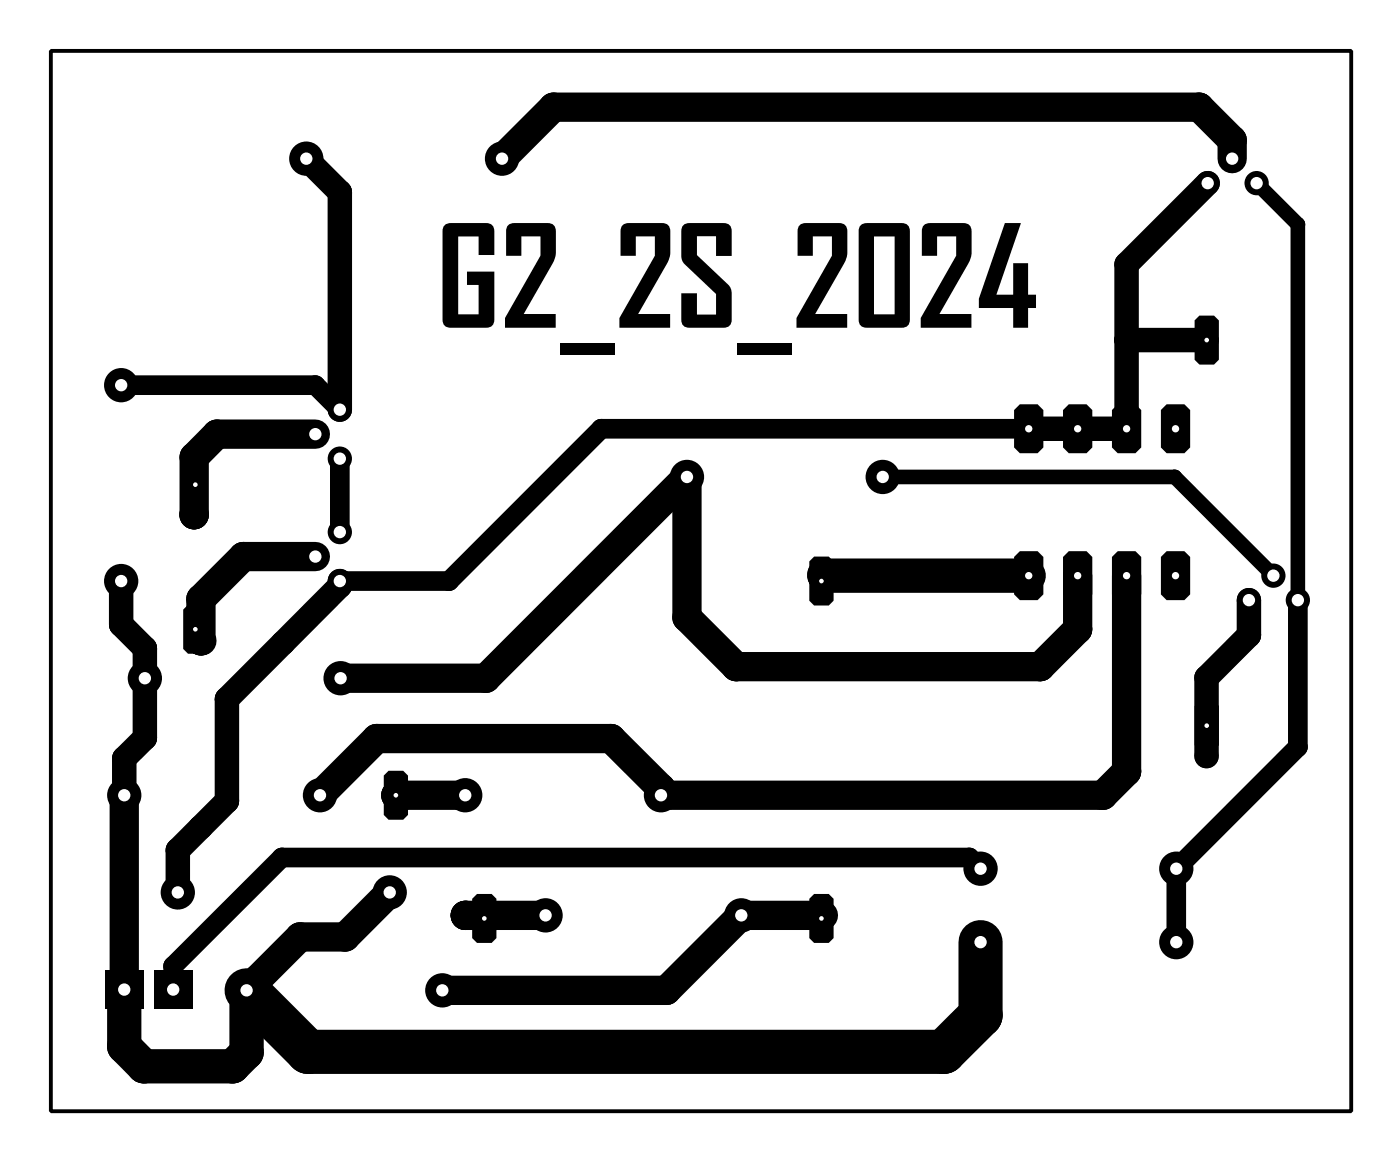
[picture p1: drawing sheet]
<svg xmlns="http://www.w3.org/2000/svg" width="73mm" height="60mm" viewBox="0 0 73 60" stroke-linecap="round" stroke-linejoin="round" font-family="sans-serif">
<defs><g id="words">
<text font-size="8.3" x="22.6" y="17">G2_2S_2024</text>
</g></defs>
<path d="M26.1 8.2l2.6-2.6h33.5l1.8 1.7v.9M10.1 26.7h.1M16.4 28.9h-3.8l-2.2 2.2v2.1M16.4 22.5h-5.1l-1.2 1.2v3M55.9 29.9v2.7l-1.9 2h-15.8l-2.5-2.6v-7.3l-10.5 10.5h-7.5M58.5 29.9v10.1l-1.3 1.2h-22.9v-.3l-2.6-2.6h-12.2l-2.9 2.9M6.4 41.2v10.1M20.2 46.3l-2.3 2.3h-2.3l-2.2 2.2M20.5 41.2h3.6M24.1 47.5h4.2M42.7 47.5h-4.2l-3.9 3.9h-11.6" fill="none" stroke="#000" stroke-width="1.5"/>
<g fill="#000">
<path d="M52.9 28.6h1l.3 .3v1.9l-.3 .3h-1l-.3-.3v-1.9z" fill-rule="evenodd"/>
<circle cx="16.4" cy="20" r=".51"/>
<circle cx="17.6" cy="10" r=".63"/>
<circle cx="28.7" cy="5.6" r=".76"/>
<circle cx="58.5" cy="17.6" r=".63"/>
<circle cx="58.5" cy="13.7" r=".63"/>
<circle cx="62.2" cy="5.6" r=".76"/>
<circle cx="64" cy="7.3" r=".76"/>
<circle cx="67.4" cy="11.6" r=".38"/>
<circle cx="6.3" cy="32.4" r=".63"/>
<circle cx="6.4" cy="39.3" r=".63"/>
<circle cx="7.5" cy="38.3" r=".63"/>
<circle cx="7.5" cy="33.6" r=".63"/>
<circle cx="10.1" cy="26.7" r=".76"/>
<circle cx="10.1" cy="23.7" r=".76"/>
<circle cx="10.4" cy="33.2" r=".76"/>
<circle cx="10.4" cy="31.1" r=".76"/>
<circle cx="11.3" cy="22.5" r=".76"/>
<circle cx="11.8" cy="36.3" r=".63"/>
<circle cx="12.6" cy="28.9" r=".76"/>
<circle cx="14.7" cy="33.4" r=".63"/>
<circle cx="17.6" cy="30.4" r=".63"/>
<circle cx="19.5" cy="38.3" r=".76"/>
<circle cx="23.3" cy="30.1" r=".51"/>
<circle cx="25.2" cy="35.2" r=".76"/>
<circle cx="31.2" cy="22.2" r=".51"/>
<circle cx="31.7" cy="38.3" r=".76"/>
<circle cx="35.7" cy="32" r=".76"/>
<circle cx="38.2" cy="34.6" r=".76"/>
<circle cx="42.8" cy="29.8" r=".89"/>
<circle cx="42.8" cy="29.9" r=".89"/>
<circle cx="54" cy="34.6" r=".76"/>
<circle cx="55.9" cy="32.6" r=".76"/>
<circle cx="61" cy="24.7" r=".38"/>
<circle cx="62.6" cy="35.2" r=".63"/>
<circle cx="62.6" cy="39.2" r=".63"/>
<circle cx="64.8" cy="33" r=".63"/>
<circle cx="67.4" cy="38.7" r=".51"/>
<circle cx="6.4" cy="54.3" r=".89"/>
<circle cx="7.5" cy="55.3" r=".89"/>
<circle cx="9" cy="50.1" r=".51"/>
<circle cx="9.2" cy="44.1" r=".63"/>
<circle cx="10.4" cy="42.9" r=".63"/>
<circle cx="11.8" cy="41.6" r=".63"/>
<circle cx="12.1" cy="55.3" r=".89"/>
<circle cx="12.8" cy="54.6" r=".89"/>
<circle cx="13.4" cy="50.8" r=".76"/>
<circle cx="13.4" cy="50.8" r=".32"/>
<circle cx="14.6" cy="44.5" r=".51"/>
<circle cx="15.6" cy="48.6" r=".76"/>
<circle cx="16" cy="54.6" r="1.14"/>
<circle cx="17.9" cy="48.6" r=".76"/>
<circle cx="20.5" cy="41.3" r=".76"/>
<circle cx="24.1" cy="47.5" r=".76"/>
<circle cx="34.3" cy="40.9" r=".76"/>
<circle cx="34.6" cy="51.4" r=".76"/>
<circle cx="42.7" cy="47.5" r=".76"/>
<circle cx="49" cy="54.6" r="1.14"/>
<circle cx="50.3" cy="44.5" r=".51"/>
<circle cx="50.9" cy="52.7" r="1.14"/>
<circle cx="57.2" cy="41.3" r=".76"/>
<circle cx="58.5" cy="40" r=".76"/>
</g>
<path d="M6.3 20h10.1l1.2 1.2M17.6 23.8v3.8M53.4 22.2h-22.2l-7.9 7.9h-5.7M67.4 31.1v7.6l-6.3 6.4v3.8M50.9 45.1l-.6-.6h-35.7l-5.6 5.6v1.2" fill="none" stroke="#000" stroke-width="1"/>
<path d="M15.9 8.2l1.7 1.8v11.2M58.5 17.6h4.1M62.7 9.5l-4.2 4.2v8.5h-5.1M6.3 30.1v2.3l1.2 1.2v4.7l-1.1 1v1.9M17.6 30.1v.3l-5.8 5.9v5.2l-2.6 2.6v2.2M64.8 31.1v1.8l-2.2 2.2v4.1" fill="none" stroke="#000" stroke-width="1.3"/>
<path d="M65.2 9.5l2.2 2.1v19.5M45.8 24.7h15.2l5.1 5.2" fill="none" stroke="#000" stroke-width=".76"/>
<path d="M42.8 29.8l10.6 .1M6.4 51.3v3l1.1 1h4.6l.7-.7v-3.2" fill="none" stroke="#000" stroke-width="1.8"/>
<path d="M13.4 50.8l-.6 .6" fill="none" stroke="#000" stroke-width=".64"/>
<path d="M50.9 48.9v3.8l-1.9 1.9h-33l-3.2-3.2" fill="none" stroke="#000" stroke-width="2.3"/>
<g fill="#000">
<circle cx="10.4" cy="33.2" r=".76"/>
<circle cx="20.5" cy="41.2" r=".76"/>
<circle cx="24.1" cy="47.5" r=".76"/>
<circle cx="42.7" cy="47.5" r=".76"/>
</g>
<circle cx="53.4" cy="29.9" r=".19" fill="#fff"/>
<path d="M55.5 28.6h.9l.3 .3v1.9l-.3 .3h-.9l-.3-.3v-1.9z" fill-rule="evenodd" fill="#000"/>
<circle cx="55.9" cy="29.9" r=".19" fill="#fff"/>
<path d="M58 28.6h.9l.3 .3v1.9l-.3 .3h-.9l-.3-.3v-1.9z" fill-rule="evenodd" fill="#000"/>
<circle cx="58.5" cy="29.9" r=".19" fill="#fff"/>
<path d="M60.6 28.6h.9l.3 .3v1.9l-.3 .3h-.9l-.3-.3v-1.9z" fill-rule="evenodd" fill="#000"/>
<circle cx="61" cy="29.9" r=".19" fill="#fff"/>
<path d="M60.6 21h.9l.3 .3v1.9l-.3 .3h-.9l-.3-.3v-1.9z" fill-rule="evenodd" fill="#000"/>
<circle cx="61" cy="22.2" r=".19" fill="#fff"/>
<path d="M58 21h.9l.3 .3v1.9l-.3 .3h-.9l-.3-.3v-1.9z" fill-rule="evenodd" fill="#000"/>
<circle cx="58.5" cy="22.2" r=".19" fill="#fff"/>
<path d="M55.5 21h.9l.3 .3v1.9l-.3 .3h-.9l-.3-.3v-1.9z" fill-rule="evenodd" fill="#000"/>
<circle cx="55.9" cy="22.2" r=".19" fill="#fff"/>
<path d="M52.9 21h1l.3 .3v1.9l-.3 .3h-1l-.3-.3v-1.9z" fill-rule="evenodd" fill="#000"/>
<circle cx="53.4" cy="22.2" r=".19" fill="#fff"/>
<path d="M8 50.3h2v2h-2z" fill="#000"/>
<circle cx="9" cy="51.3" r=".32" fill="#fff"/>
<path d="M5.4 50.3h2.1v2h-2.1z" fill="#000"/>
<circle cx="6.4" cy="51.3" r=".32" fill="#fff"/>
<circle cx="16.6" cy="41.3" r=".89" fill="#000"/>
<circle cx="16.6" cy="41.2" r=".32" fill="#fff"/>
<circle cx="6.4" cy="41.3" r=".89" fill="#000"/>
<circle cx="6.4" cy="41.2" r=".32" fill="#fff"/>
<circle cx="17.7" cy="35.2" r=".89" fill="#000"/>
<circle cx="17.7" cy="35.2" r=".32" fill="#fff"/>
<circle cx="7.5" cy="35.2" r=".89" fill="#000"/>
<circle cx="7.5" cy="35.2" r=".32" fill="#fff"/>
<circle cx="23" cy="51.4" r=".89" fill="#000"/>
<circle cx="23" cy="51.4" r=".32" fill="#fff"/>
<circle cx="12.8" cy="51.4" r=".89" fill="#000"/>
<circle cx="12.8" cy="51.4" r=".32" fill="#fff"/>
<circle cx="9.2" cy="46.3" r=".89" fill="#000"/>
<circle cx="9.2" cy="46.3" r=".32" fill="#fff"/>
<circle cx="20.2" cy="46.3" r=".89" fill="#000"/>
<circle cx="20.2" cy="46.3" r=".32" fill="#fff"/>
<circle cx="17.6" cy="27.6" r=".63" fill="#000"/>
<circle cx="17.6" cy="27.6" r=".32" fill="#fff"/>
<circle cx="16.4" cy="28.9" r=".63" fill="#000"/>
<circle cx="16.4" cy="28.9" r=".32" fill="#fff"/>
<circle cx="17.6" cy="30.1" r=".63" fill="#000"/>
<circle cx="17.6" cy="30.1" r=".32" fill="#fff"/>
<circle cx="34.3" cy="41.3" r=".89" fill="#000"/>
<circle cx="34.3" cy="41.2" r=".32" fill="#fff"/>
<circle cx="24.1" cy="41.3" r=".89" fill="#000"/>
<circle cx="24.1" cy="41.2" r=".32" fill="#fff"/>
<circle cx="17.6" cy="21.3" r=".63" fill="#000"/>
<circle cx="17.6" cy="21.2" r=".32" fill="#fff"/>
<circle cx="16.4" cy="22.5" r=".63" fill="#000"/>
<circle cx="16.4" cy="22.5" r=".32" fill="#fff"/>
<circle cx="17.6" cy="23.8" r=".63" fill="#000"/>
<circle cx="17.6" cy="23.8" r=".32" fill="#fff"/>
<circle cx="38.5" cy="47.5" r=".89" fill="#000"/>
<circle cx="38.5" cy="47.5" r=".32" fill="#fff"/>
<circle cx="28.3" cy="47.5" r=".89" fill="#000"/>
<circle cx="28.3" cy="47.5" r=".32" fill="#fff"/>
<circle cx="6.3" cy="20" r=".89" fill="#000"/>
<circle cx="6.3" cy="20" r=".32" fill="#fff"/>
<circle cx="6.3" cy="30.1" r=".89" fill="#000"/>
<circle cx="6.3" cy="30.1" r=".32" fill="#fff"/>
<circle cx="65.2" cy="9.5" r=".63" fill="#000"/>
<circle cx="65.2" cy="9.5" r=".32" fill="#fff"/>
<circle cx="64" cy="8.2" r=".63" fill="#000"/>
<circle cx="64" cy="8.2" r=".32" fill="#fff"/>
<circle cx="62.7" cy="9.5" r=".63" fill="#000"/>
<circle cx="62.7" cy="9.5" r=".32" fill="#fff"/>
<circle cx="15.9" cy="8.2" r=".89" fill="#000"/>
<circle cx="15.9" cy="8.2" r=".32" fill="#fff"/>
<circle cx="26.1" cy="8.2" r=".89" fill="#000"/>
<circle cx="26.1" cy="8.2" r=".32" fill="#fff"/>
<circle cx="61.1" cy="45.1" r=".89" fill="#000"/>
<circle cx="61.1" cy="45.1" r=".32" fill="#fff"/>
<circle cx="50.9" cy="45.1" r=".89" fill="#000"/>
<circle cx="50.9" cy="45.1" r=".32" fill="#fff"/>
<circle cx="61.1" cy="48.9" r=".89" fill="#000"/>
<circle cx="61.1" cy="48.9" r=".32" fill="#fff"/>
<circle cx="50.9" cy="48.9" r=".89" fill="#000"/>
<circle cx="50.9" cy="48.9" r=".32" fill="#fff"/>
<circle cx="67.4" cy="31.1" r=".63" fill="#000"/>
<circle cx="67.4" cy="31.1" r=".32" fill="#fff"/>
<circle cx="66.1" cy="29.9" r=".63" fill="#000"/>
<circle cx="66.1" cy="29.9" r=".32" fill="#fff"/>
<circle cx="64.8" cy="31.1" r=".63" fill="#000"/>
<circle cx="64.8" cy="31.1" r=".32" fill="#fff"/>
<circle cx="35.7" cy="24.7" r=".89" fill="#000"/>
<circle cx="35.7" cy="24.7" r=".32" fill="#fff"/>
<circle cx="45.8" cy="24.7" r=".89" fill="#000"/>
<circle cx="45.8" cy="24.7" r=".32" fill="#fff"/>
<path d="M42.3 28.9h.7l.3 .2v2.1l-.3 .2h-.7l-.3-.2v-2.1z" fill-rule="evenodd" fill="#000"/>
<circle cx="42.6" cy="30.1" r=".12" fill="#fff"/>
<path d="M62.3 16.4h.7l.3 .2v2.1l-.3 .2h-.7l-.3-.2v-2.1z" fill-rule="evenodd" fill="#000"/>
<circle cx="62.6" cy="17.6" r=".12" fill="#fff"/>
<path d="M62.3 36.4h.7l.3 .2v2.1l-.3 .2h-.7l-.3-.2v-2.1z" fill-rule="evenodd" fill="#000"/>
<circle cx="62.6" cy="37.6" r=".12" fill="#fff"/>
<path d="M42.3 46.4h.7l.3 .2v2.1l-.3 .2h-.7l-.3-.2v-2.1z" fill-rule="evenodd" fill="#000"/>
<circle cx="42.6" cy="47.6" r=".12" fill="#fff"/>
<path d="M9.8 23.9h.7l.3 .2v2.1l-.3 .2h-.7l-.3-.2v-2.1z" fill-rule="evenodd" fill="#000"/>
<circle cx="10.1" cy="25.1" r=".12" fill="#fff"/>
<path d="M9.8 31.4h.7l.3 .2v2.1l-.3 .2h-.7l-.3-.2v-2.1z" fill-rule="evenodd" fill="#000"/>
<circle cx="10.1" cy="32.6" r=".12" fill="#fff"/>
<path d="M24.8 46.4h.7l.3 .2v2.1l-.3 .2h-.7l-.3-.2v-2.1z" fill-rule="evenodd" fill="#000"/>
<circle cx="25.1" cy="47.6" r=".12" fill="#fff"/>
<path d="M20.2 40h.7l.3 .2v2.1l-.3 .2h-.7l-.3-.2v-2.1z" fill-rule="evenodd" fill="#000"/>
<circle cx="20.5" cy="41.2" r=".12" fill="#fff"/>
<path d="M2.6 2.6h67.5v55h-67.5z" fill="none" stroke="#000" stroke-width=".2"/>
<use href="#words"/>
</svg>
